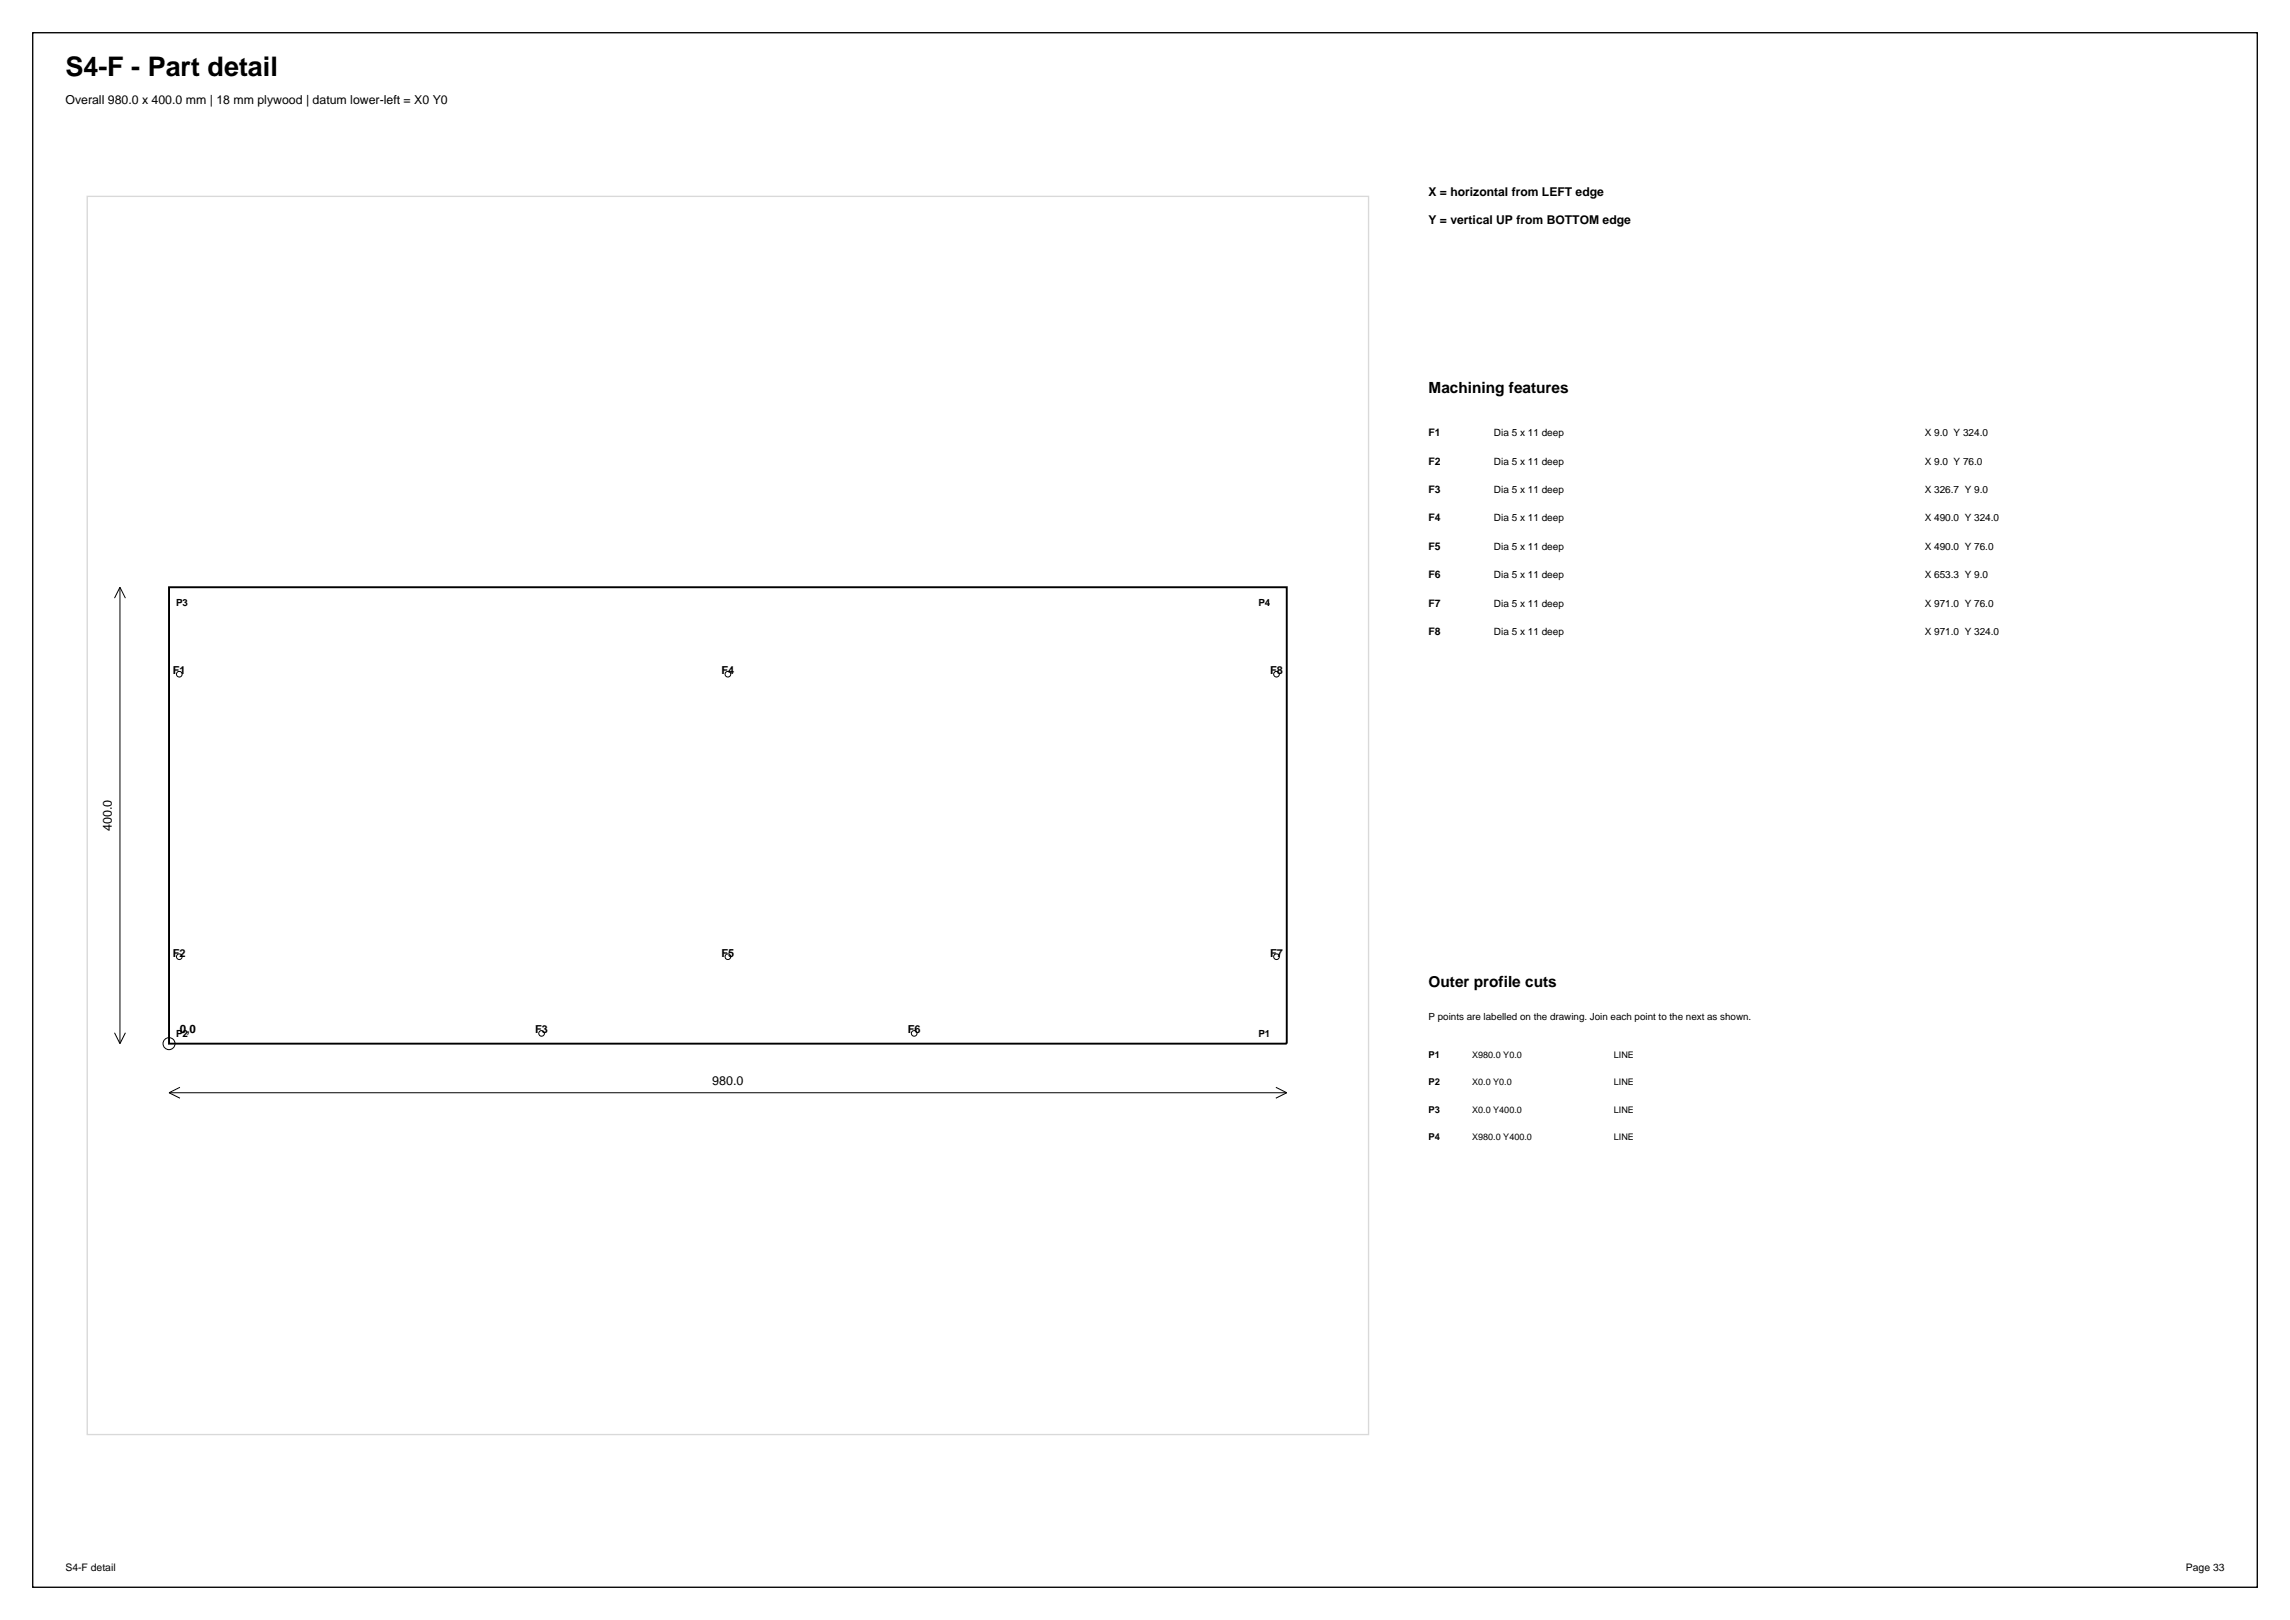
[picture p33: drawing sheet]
<svg xmlns="http://www.w3.org/2000/svg" width="420mm" height="297mm" viewBox="0 0 420 297" stroke-linecap="round" stroke-linejoin="round" font-family="sans-serif">
<defs><g id="words">
<text font-size="4.9" x="12" y="14">S4-F - Part detail</text>
<g font-size="2.8">
<text x="262" y="72">Machining features</text>
<text x="262" y="181">Outer profile cuts</text>
</g>
<g font-size="2.3">
<text x="12" y="19">Overall 980.0 x 400.0 mm | 18 mm plywood | datum lower-left = X0 Y0</text>
<text x="20.5" y="152.4" transform="rotate(-90 20.5 152.4)">400.0</text>
<text x="130.6" y="198.8">980.0</text>
</g>
<g font-size="2.2">
<text x="262" y="36">X = horizontal from LEFT edge</text>
<text x="262" y="41">Y = vertical UP from BOTTOM edge</text>
</g>
<text font-size="2.1" x="33" y="189.3">0,0</text>
<g font-size="2">
<text x="31.7" y="123.6">F1</text>
<text x="132.3" y="123.6">F4</text>
<text x="232.9" y="123.6">F8</text>
<text x="31.7" y="175.4">F2</text>
<text x="132.3" y="175.4">F5</text>
<text x="232.9" y="175.4">F7</text>
<text x="98.2" y="189.5">F3</text>
<text x="166.5" y="189.5">F6</text>
</g>
<g font-size="1.9">
<text x="262" y="80">F1</text>
<text x="262" y="85.2">F2</text>
<text x="262" y="90.4">F3</text>
<text x="262" y="95.6">F4</text>
<text x="262" y="100.8">F5</text>
<text x="262" y="106">F6</text>
<text x="262" y="111.2">F7</text>
<text x="262" y="116.4">F8</text>
<text x="12" y="288">S4-F detail</text>
<text x="400.9" y="288">Page 33</text>
</g>
<g font-size="1.8">
<text x="274" y="80">Dia 5 x 11 deep</text>
<text x="353" y="80">X 9.0 Y 324.0</text>
<text x="274" y="85.2">Dia 5 x 11 deep</text>
<text x="353" y="85.2">X 9.0 Y 76.0</text>
<text x="274" y="90.4">Dia 5 x 11 deep</text>
<text x="274" y="95.6">Dia 5 x 11 deep</text>
<text x="353" y="90.4">X 326.7 Y 9.0</text>
<text x="353" y="95.6">X 490.0 Y 324.0</text>
<text x="274" y="100.8">Dia 5 x 11 deep</text>
<text x="353" y="100.8">X 490.0 Y 76.0</text>
<text x="274" y="106">Dia 5 x 11 deep</text>
<text x="353" y="106">X 653.3 Y 9.0</text>
<text x="32.3" y="111.1">P3</text>
<text x="230.8" y="111.1">P4</text>
<text x="274" y="111.2">Dia 5 x 11 deep</text>
<text x="353" y="111.2">X 971.0 Y 76.0</text>
<text x="274" y="116.4">Dia 5 x 11 deep</text>
<text x="353" y="116.4">X 971.0 Y 324.0</text>
<text x="32.3" y="190">P2</text>
<text x="230.8" y="190">P1</text>
<text x="262" y="187">P points are labelled on the drawing. Join each point to the next as shown.</text>
</g>
<g font-size="1.7">
<text x="262" y="194">P1</text>
<text x="270" y="194">X980.0 Y0.0</text>
<text x="296" y="194">LINE</text>
<text x="262" y="199">P2</text>
<text x="270" y="199">X0.0 Y0.0</text>
<text x="296" y="199">LINE</text>
<text x="262" y="204">P3</text>
<text x="262" y="209">P4</text>
<text x="270" y="204">X0.0 Y400.0</text>
<text x="270" y="209">X980.0 Y400.0</text>
<text x="296" y="204">LINE</text>
<text x="296" y="209">LINE</text>
</g>
</g></defs>
<path d="M6 6h408v285h-408z" fill="none" stroke="#000" stroke-width=".25"/>
<path d="M16 36h235v227h-235z" fill="none" stroke="#d9d9d9" stroke-width=".25"/>
<path d="M31 107.7h205v83.6h-205z" fill="none" stroke="#000" stroke-width=".35"/>
<g fill="none" stroke="#000" stroke-width=".18">
<path d="M22 107.7v83.6M22 107.7l-1 2M22 107.7l1 2M21 189.3l1 2M23 189.3l-1 2M33 199.3l-2 1M234 199.3l2 1M31 200.3h205M31 200.3l2 1M236 200.3l-2 1"/>
<circle cx="32.9" cy="123.6" r=".52"/>
<circle cx="133.5" cy="123.6" r=".52"/>
<circle cx="234.1" cy="123.6" r=".52"/>
<circle cx="32.9" cy="175.4" r=".52"/>
<circle cx="133.5" cy="175.4" r=".52"/>
<circle cx="234.1" cy="175.4" r=".52"/>
<circle cx="31" cy="191.3" r="1.1"/>
<circle cx="99.3" cy="189.5" r=".52"/>
<circle cx="167.7" cy="189.5" r=".52"/>
</g>
<use href="#words"/>
</svg>
